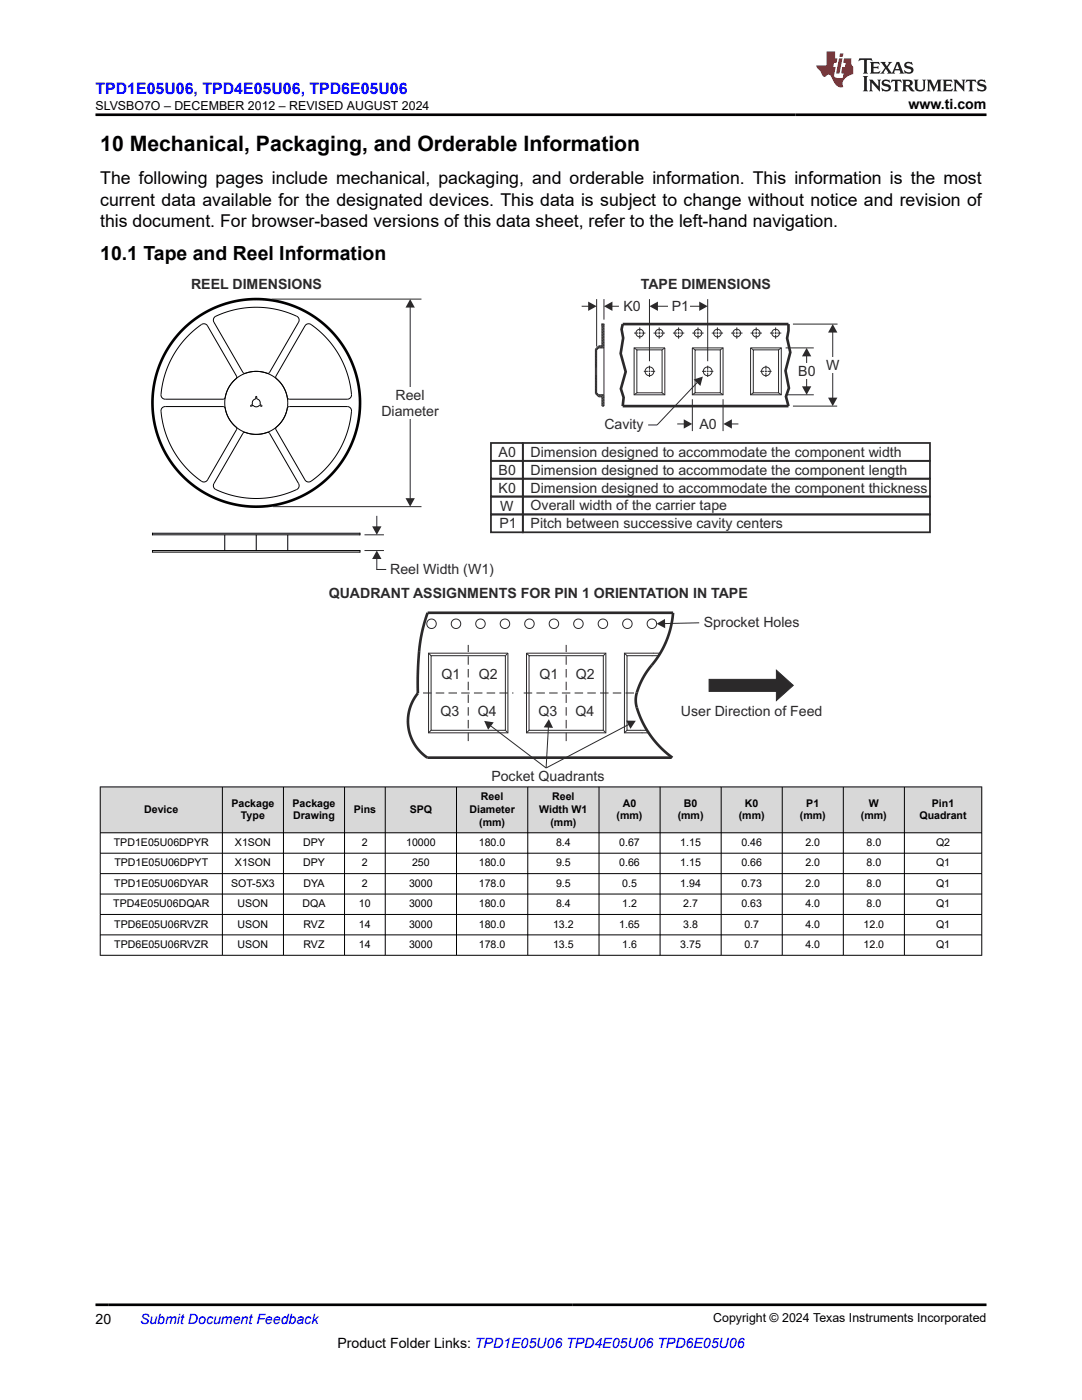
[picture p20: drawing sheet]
<svg xmlns="http://www.w3.org/2000/svg" width="216mm" height="279mm" viewBox="0 0 216 279" stroke-linecap="round" stroke-linejoin="round" font-family="sans-serif">
<defs><g id="words">
<text font-size="4.2" x="20" y="30.2">10 Mechanical, Packaging, and Orderable Information</text>
<text font-size="3.9" x="20" y="51.9">10.1 Tape and Reel Information</text>
<g font-size="3.5">
<text x="20" y="36.8">The following pages include mechanical, packaging, and orderable information. This information is the most</text>
<text x="20" y="41">current data available for the designated devices. This data is subject to change without notice and revision of</text>
<text x="20" y="45.3">this document. For browser-based versions of this data sheet, refer to the left-hand navigation.</text>
</g>
<text font-size="3.2" fill="#00f" x="19.1" y="18.7">TPD1E05U06, TPD4E05U06, TPD6E05U06</text>
<g font-size="2.8">
<text x="181.3" y="21.8">www.ti.com</text>
<text x="19.1" y="264.2">20</text>
<text x="67.3" y="269">Product Folder Links: TPD1E05U06 TPD4E05U06 TPD6E05U06</text>
</g>
<g font-size="2.8" fill="#2b292a">
<text x="38.1" y="57.7">REEL DIMENSIONS</text>
<text x="127.9" y="57.7">TAPE DIMENSIONS</text>
<text x="124.4" y="62.1">K0</text>
<text x="134.1" y="62.1">P1</text>
<text x="159.3" y="75.1">B0</text>
<text x="164.8" y="73.9">W</text>
<text x="76.1" y="83">Diameter</text>
<text x="78.9" y="79.8">Reel</text>
<text x="120.6" y="85.5">Cavity</text>
<text x="139.6" y="85.6">A0</text>
<text x="99.5" y="94.8">B0</text>
<text x="99.5" y="91.2">A0</text>
<text x="105.9" y="94.7">Dimension designed to accommodate the component length</text>
<text x="105.9" y="91.2">Dimension designed to accommodate the component width</text>
<text x="99.5" y="98.3">K0</text>
<text x="99.8" y="101.9">W</text>
<text x="105.9" y="98.3">Dimension designed to accommodate the component thickness</text>
<text x="105.9" y="101.8">Overall width of the carrier tape</text>
<text x="99.7" y="105.5">P1</text>
<text x="105.9" y="105.5">Pitch between successive cavity centers</text>
<text x="65.6" y="119.4">QUADRANT ASSIGNMENTS FOR PIN 1 ORIENTATION IN TAPE</text>
<text x="77.9" y="114.6">Reel Width (W1)</text>
<text x="140.4" y="125.1">Sprocket Holes</text>
<text x="88.1" y="135.5">Q1</text>
<text x="95.5" y="135.5">Q2</text>
<text x="107.6" y="135.5">Q1</text>
<text x="114.9" y="135.5">Q2</text>
<text x="87.9" y="143">Q3</text>
<text x="95.4" y="143">Q4</text>
<text x="107.4" y="143">Q3</text>
<text x="114.9" y="143">Q4</text>
<text x="135.9" y="142.8">User Direction of Feed</text>
<text x="98" y="155.8">Pocket Quadrants</text>
</g>
<text font-size="2.8" fill="#00f" x="27.9" y="264.2">Submit Document Feedback</text>
<g font-size="2.5">
<text x="19" y="21.9">SLVSBO7O – DECEMBER 2012 – REVISED AUGUST 2024</text>
<text x="142.3" y="263.9">Copyright © 2024 Texas Instruments Incorporated</text>
</g>
<g font-size="2.1">
<text x="46.2" y="161">Package</text>
<text x="58.4" y="161">Package</text>
<text x="96" y="159.7">Reel</text>
<text x="110.2" y="159.7">Reel</text>
<text x="124.3" y="161">A0</text>
<text x="136.5" y="161">B0</text>
<text x="148.6" y="161">K0</text>
<text x="160.9" y="161">P1</text>
<text x="173.4" y="161">W</text>
<text x="185.9" y="161">Pin1</text>
<text x="28.8" y="162.2">Device</text>
<text x="48.1" y="163.5">Type</text>
<text x="58.5" y="163.5">Drawing</text>
<text x="70.6" y="162.2">Pins</text>
<text x="81.7" y="162.2">SPQ</text>
<text x="93.7" y="162.2">Diameter</text>
<text x="95.6" y="164.8">(mm)</text>
<text x="107.6" y="162.2">Width W1</text>
<text x="109.8" y="164.8">(mm)</text>
<text x="123" y="163.5">(mm)</text>
<text x="135.2" y="163.5">(mm)</text>
<text x="147.4" y="163.5">(mm)</text>
<text x="159.6" y="163.5">(mm)</text>
<text x="171.8" y="163.5">(mm)</text>
<text x="183.5" y="163.5">Quadrant</text>
<text x="22.7" y="168.8">TPD1E05U06DPYR</text>
<text x="22.8" y="172.9">TPD1E05U06DPYT</text>
<text x="46.9" y="168.8">X1SON</text>
<text x="46.9" y="172.9">X1SON</text>
<text x="60.5" y="168.8">DPY</text>
<text x="60.5" y="172.9">DPY</text>
<text x="72.2" y="168.8">2</text>
<text x="72.2" y="172.9">2</text>
<text x="81" y="168.8">10000</text>
<text x="82.2" y="172.9">250</text>
<text x="95.6" y="168.8">180.0</text>
<text x="95.6" y="172.9">180.0</text>
<text x="110.9" y="168.8">8.4</text>
<text x="110.9" y="172.9">9.5</text>
<text x="123.6" y="168.8">0.67</text>
<text x="123.6" y="172.9">0.66</text>
<text x="135.7" y="168.8">1.15</text>
<text x="135.7" y="172.9">1.15</text>
<text x="147.9" y="168.8">0.46</text>
<text x="147.9" y="172.9">0.66</text>
<text x="160.7" y="168.8">2.0</text>
<text x="160.7" y="172.9">2.0</text>
<text x="172.9" y="168.8">8.0</text>
<text x="172.9" y="172.9">8.0</text>
<text x="186.8" y="168.8">Q2</text>
<text x="186.8" y="172.9">Q1</text>
<text x="22.8" y="177">TPD1E05U06DYAR</text>
<text x="46.1" y="177">SOT-5X3</text>
<text x="60.6" y="177">DYA</text>
<text x="72.2" y="177">2</text>
<text x="81.6" y="177">3000</text>
<text x="95.6" y="177">178.0</text>
<text x="110.9" y="177">9.5</text>
<text x="124.2" y="177">0.5</text>
<text x="135.7" y="177">1.94</text>
<text x="147.9" y="177">0.73</text>
<text x="160.7" y="177">2.0</text>
<text x="172.9" y="177">8.0</text>
<text x="186.8" y="177">Q1</text>
<text x="22.6" y="181.1">TPD4E05U06DQAR</text>
<text x="22.8" y="185.1">TPD6E05U06RVZR</text>
<text x="47.4" y="181.1">USON</text>
<text x="47.4" y="185.1">USON</text>
<text x="60.4" y="181.1">DQA</text>
<text x="60.6" y="185.1">RVZ</text>
<text x="71.6" y="181.1">10</text>
<text x="71.6" y="185.1">14</text>
<text x="81.6" y="181.1">3000</text>
<text x="81.6" y="185.1">3000</text>
<text x="95.6" y="181.1">180.0</text>
<text x="95.6" y="185.1">180.0</text>
<text x="110.4" y="185.1">13.2</text>
<text x="110.9" y="181.1">8.4</text>
<text x="123.6" y="185.1">1.65</text>
<text x="124.2" y="181.1">1.2</text>
<text x="136.3" y="181.1">2.7</text>
<text x="136.3" y="185.1">3.8</text>
<text x="147.9" y="181.1">0.63</text>
<text x="148.5" y="185.1">0.7</text>
<text x="160.7" y="181.1">4.0</text>
<text x="160.7" y="185.1">4.0</text>
<text x="172.3" y="185.1">12.0</text>
<text x="172.9" y="181.1">8.0</text>
<text x="186.8" y="181.1">Q1</text>
<text x="186.8" y="185.1">Q1</text>
<text x="22.8" y="189.2">TPD6E05U06RVZR</text>
<text x="47.4" y="189.2">USON</text>
<text x="60.6" y="189.2">RVZ</text>
<text x="71.6" y="189.2">14</text>
<text x="81.6" y="189.2">3000</text>
<text x="95.6" y="189.2">178.0</text>
<text x="110.4" y="189.2">13.5</text>
<text x="124.2" y="189.2">1.6</text>
<text x="135.7" y="189.2">3.75</text>
<text x="148.5" y="189.2">0.7</text>
<text x="160.7" y="189.2">4.0</text>
<text x="172.3" y="189.2">12.0</text>
<text x="186.8" y="189.2">Q1</text>
</g>
</g></defs>
<path d="M98 88.4h6.3v3.6h-6.3zM98 92h6.3v3.5h-6.3zM98 95.5h6.3v3.6h-6.3z" fill="none" stroke="#2b292a" stroke-width=".35"/>
<path d="M81.8 61.2v38.4" fill="none" stroke="#2b292a" stroke-width=".2"/>
<g fill="#2b292a">
<path d="M80.9 99.4h1.9l-1 1.7z"/>
<path d="M81.8 59.7l1 1.7h-1.9z"/>
</g>
<circle cx="51.1" cy="80.4" r="20.7" fill="none" stroke="#000" stroke-width=".53"/>
<g fill="none" stroke="#000" stroke-width=".2">
<path d="M37.6 67l2.7-2.3 .5-.1 .4 .2 6 10.4a.82 .82 0 0 1-.6 .8l-.9 1.2-.6 1.5a.8 .8 0 0 1-.5 1h-11.6l-.5-.1-.3-.4-.1-.5 .4-2.3 1.1-3.5 1.6-3.1zM42.8 63.3l1.7-.8 2-.6 2.1-.4 2.4-.2 2.4 .2 2.1 .3 2.2 .7 1.7 .8 .3 .5-.1 .5-5.9 10.1a.82 .82 0 0 1-1-.1l-1.5-.2-1.6 .2a.82 .82 0 0 1-1.1 .1l-5.8-10.1-.1-.6zM51.1 79.1l.1 .1v.4l.6 .4 .1 .7 .3 .2v.2l-.4-.2-.6 .3-.4-.1-.3-.2-.5 .1 .4-.3 .1-.8 .5-.3zM61 64.9l.4-.3 .5 .1 1.4 1 2.1 2.1 1.8 2.3 1.1 2 .9 2.3 .6 2.3 .3 2.3-.3 .5-.5 .2h-11.7a.82 .82 0 0 1-.4-1l-.7-1.5-.9-1.2a.83 .83 0 0 1-.6-.8zM32.4 81.4l.6-.3 11.6 .1a.82 .82 0 0 1 .5 .9l.5 1.4 1 1.3a.8 .8 0 0 1 .6 .9l-5.8 10.1-.4 .3-.6 .1-1.7-1.3-1.5-1.5-1.5-1.8-1.3-2-1.1-2.4-.7-2.3-.5-2.8zM48.5 86.4a.82 .82 0 0 1 1.1 .1l1.5 .2 1.6-.2a.82 .82 0 0 1 1-.1l5.9 10.1 .1 .5-.5 .7-2.7 1-2.6 .6-2.6 .2-2.4-.1-2.9-.6-3-1.1-.4-.6 .1-.6zM57.4 81.3l.3-.2h11.6l.6 .3 .2 .7-.4 2.8-.8 2.5-1.1 2.2-1.4 2.2-1.7 2-2.6 2.2-.7 .2-.5-.4-5.9-10.1a.83 .83 0 0 1 .6-.9l1.2-1.6zM30.4 109.9h41.4v.3h-41.4zM30.4 106.4h41.4v.3h-41.4zM44.8 106.7v3.2M51.1 106.7v3.2M57.4 106.7v3.2"/>
<circle cx="51.1" cy="80.4" r="6.3"/>
</g>
<path d="M54.2 59.7h29.9M54.5 101.1h29.6M72.7 106.7h3.9M72.7 109.9h3.9M75.2 111.4v2.3" fill="none" stroke="#2b292a" stroke-width=".2"/>
<path d="M75.2 109.9l.9 1.7h-1.8z" fill="#2b292a"/>
<path d="M161 71v6.2M75.2 113.7h1.8" fill="none" stroke="#2b292a" stroke-width=".2"/>
<path d="M98 99.1h6.3v3.6h-6.3zM104.3 95.5h81.3v3.6h-81.3zM104.3 99.1h81.3v3.6h-81.3zM104.3 92h81.3v3.5h-81.3zM104.3 88.4h81.3v3.6h-81.3zM98 102.7h6.3v3.5h-6.3zM104.3 102.7h81.3v3.5h-81.3z" fill="none" stroke="#2b292a" stroke-width=".35"/>
<g fill="#2b292a">
<path d="M161 69.4l.9 1.7h-1.9z"/>
<path d="M160 77.1h1.9l-.9 1.7z"/>
</g>
<path d="M166.2 66.2v13.3" fill="none" stroke="#2b292a" stroke-width=".2"/>
<g fill="#2b292a">
<path d="M166.2 64.7l.9 1.7h-1.9z"/>
<path d="M165.2 79.4h1.9l-.9 1.6z"/>
</g>
<path d="M131.1 61.1h8.6" fill="none" stroke="#2b292a" stroke-width=".2"/>
<g fill="#2b292a">
<path d="M129.6 61.1l1.7-.9v1.8z"/>
<path d="M139.5 60.2l1.7 .9-1.7 .9z"/>
</g>
<path d="M124.3 64.7h33v1.3l-.2 1.5 .6 2.8-1 3.7 .7 3.5-.6 1.6 .5 1.9h-33l.1-1.7-.5-1.7 .9-3.4-1-3.7 .5-3-.3-1.8z" fill="none" stroke="#2b292a" stroke-width=".53"/>
<g fill="none" stroke="#2b292a" stroke-width=".2">
<path d="M119.1 59.7v9.5M120.5 59.7v4.1M129.6 59.7v12.4M141.2 59.7v12.4M118.8 73.2h.3M118.8 75h.3M118.8 75h.1M119.1 70l-.3 .3M119.1 70.4l-.3 .2M119.1 70.7l-.3 .2M119.1 71l-.3 .2M119.1 71.3l-.3 .2"/>
<path d="M119.1 71.6l-.3 .3M119.1 71.9l-.3 .3M119.1 72.2l-.3 .3M119.1 72.6l-.3 .2M119.1 72.9l-.3 .2M119.1 73.2h-.1M119.1 75.1l-.3 .2M119.1 75.4l-.3 .2M119.1 75.7l-.3 .2M119.1 76l-.3 .3M119.1 76.3l-.3 .3M119.1 76.6l-.3 .3"/>
<path d="M119.1 77l-.3 .2M119.1 77.3l-.3 .2M119.1 77.6l-.3 .2M119.1 77.9l-.3 .2M119.1 78.2l-.3 .3M119.1 78.5l-.2 .2M119.3 78.6l-.2 .2M119.4 78.8l-.2 .2M119.4 78.8h1.1M119.7 78.8l-.3 .3M119.8 69l-1 1M120 78.8l-.4 .4"/>
<path d="M120.1 69l-.4 .4M120.1 64.7h.4v16.3h-.4v-1.8h-.6l-.7-.7v-8.8l.7-.7h.6zM120.3 64.7l-.2 .2M120.4 78.8l-.4 .4M120.5 69.4h-1.1l-.3 .4v8.6l.3 .4M120.5 68l-.4 .3M120.5 64.8l-.4 .4M120.5 65.1l-.4 .4M120.5 65.4l-.4 .4M120.5 65.8l-.4 .3M120.5 66.1l-.4 .4M120.5 66.4l-.4 .4"/>
<path d="M120.5 66.7l-.4 .4M120.5 67l-.4 .4M120.5 67.3l-.4 .4M120.5 67.6l-.4 .4M120.5 68.3l-.4 .4M120.5 68.6l-.4 .4M120.5 68.9l-.5 .5M120.5 69.2l-.2 .2M120.5 78.9l-.4 .4M120.5 79.3l-.4 .4M120.5 79.6l-.4 .4M120.5 79.9l-.4 .4"/>
<path d="M126.5 66.5h.8M126.5 69.4h6.2v9.4h-6.2zM126.5 69.4l.6 .4M127.1 69.8h5v8.6h-5zM127.1 78.4l-.6 .4M127.5 66.5h.4M127.7 65.3v.8M127.7 66.3v.4M127.7 66.8v.8M128 66.5h.8M128.5 74.1h.8M129.4 74.1h.4"/>
<path d="M129.6 73v.8M129.6 73.9v.4M129.6 74.4v.8M129.9 74.1h.8M130.4 66.5h.8M131.3 66.5h.4M131.5 65.3v.8M131.5 66.3v.4M131.5 66.8v.8M131.9 66.5h.8M132.1 78.4l.6 .4M132.7 69.4l-.6 .4"/>
<path d="M134.3 66.5h.8M135.2 66.5h.4M135.4 65.3v.8M135.4 66.3v.4M135.4 66.8v.8M135.7 66.5h.8M138.1 66.5h.9M138.1 69.4h6.2v9.4h-6.2zM138.1 69.4l.6 .4M138.1 79.7v6.3M138.7 69.8h5v8.6h-5zM138.7 78.4l-.6 .4"/>
<path d="M139.1 66.5h.4M139.2 76.3l-8.1 8.5M139.3 65.3v.8M139.3 66.3v.4M139.3 66.8v.8M139.6 66.5h.8M140.1 74.1h.8M141 74.1h.4M141.2 73v.8M141.2 73.9v.4M141.2 74.4v.8M141.5 74.1h.8"/>
<path d="M142 66.5h.8M143 66.5h.3M143.1 65.3v.8M143.1 66.3v.4M143.1 66.8v.8M143.5 66.5h.8M143.7 78.4l.6 .4M144.3 69.4l-.6 .4M144.3 79.7v6.3M145.9 66.5h.8M146.8 66.5h.4M147 65.3v.8"/>
<path d="M147 66.3v.4M147 66.8v.8M147.3 66.5h.9M149.8 66.5h.8M149.8 69.4h6.1v9.4h-6.1zM149.8 69.4l.5 .4M150.3 69.8h5v8.6h-5zM150.3 78.4l-.5 .4M150.7 66.5h.4M150.9 65.3v.8M150.9 66.3v.4M150.9 66.8v.8"/>
<path d="M151.2 66.5h.8M151.7 74.1h.8M152.6 74.1h.4M152.8 73v.8M152.8 73.9v.4M152.8 74.4v.8M153.2 74.1h.8M153.6 66.5h.8M154.6 66.5h.4M154.8 65.3v.8M154.8 66.3v.4M154.8 66.8v.8"/>
<path d="M155.1 66.5h.8M155.3 78.4l.6 .4M155.9 69.4l-.6 .4M156.8 69.4h5.6M156.8 78.8h5.6M158.2 64.7h8.9M120.5 80.2l-.4 .4M120.5 80.5l-.4 .4M120.5 80.8l-.2 .2M158.2 81h8.9"/>
<circle cx="127.7" cy="66.5" r=".76"/>
<circle cx="129.6" cy="74.1" r=".87"/>
<circle cx="131.5" cy="66.5" r=".76"/>
<circle cx="135.4" cy="66.5" r=".76"/>
<circle cx="139.3" cy="66.5" r=".76"/>
<circle cx="141.2" cy="74.1" r=".87"/>
<circle cx="143.1" cy="66.5" r=".76"/>
<circle cx="147" cy="66.5" r=".76"/>
<circle cx="150.9" cy="66.5" r=".76"/>
<circle cx="152.8" cy="74.1" r=".87"/>
<circle cx="154.8" cy="66.5" r=".76"/>
</g>
<path d="M138.4 75.7l1.8-.5-.4 1.8z" fill="#2b292a"/>
<path d="M122.1 61.1h1.4M129.3 84.8h1.8" fill="none" stroke="#2b292a" stroke-width=".2"/>
<path d="M120.5 61.1l1.7-.9v1.8z" fill="#2b292a"/>
<path d="M116.1 61.1h1.4" fill="none" stroke="#2b292a" stroke-width=".2"/>
<path d="M117.4 60.2l1.7 .9-1.7 .9z" fill="#2b292a"/>
<path d="M134 151.2h-48.7l-1.2-1-1.1-1.3-.9-1.5-.5-1.6-.2-1.7 .1-1.7 .5-1.7 .8-1.5a2.49 2.49 0 0 0 .6-2.3l.1-4.5 .3-4 .6-3.1 .9-3h49l-.5 3-.9 2.8-1.4 2.7-2.4 3.2-1 1.7-1 2.5-.2 1.5 .1 1.3 .6 1.6 1.6 3.4 2.2 2.7 2.8 2.5" fill="none" stroke="#2b292a" stroke-width=".53"/>
<g fill="none" stroke="#2b292a" stroke-width=".2">
<path d="M85.5 130.4h15.8v15.9h-15.8zM86 130.9h14.8v14.8h-14.8zM105.1 130.4h15.8v15.9h-15.8zM105.6 130.9h14.8v14.8h-14.8zM130.2 130.9h-5.1v14.8h2.7M130.5 130.4h-5.9v15.9h3.6M139.5 124.3l-6.9 .1"/>
<circle cx="86.1" cy="124.5" r=".95"/>
<circle cx="91" cy="124.5" r=".95"/>
<circle cx="95.9" cy="124.5" r=".95"/>
<circle cx="100.8" cy="124.5" r=".95"/>
<circle cx="105.6" cy="124.5" r=".95"/>
<circle cx="110.5" cy="124.5" r=".95"/>
<circle cx="115.4" cy="124.5" r=".95"/>
<circle cx="120.3" cy="124.5" r=".95"/>
<circle cx="125.2" cy="124.5" r=".95"/>
<circle cx="130.1" cy="124.5" r=".95"/>
</g>
<path d="M84.4 138.3h18M126.5 138.3h-22.5M93.4 147.9v-19.2M113 147.9v-19.2" fill="none" stroke="#2b292a" stroke-width=".2" stroke-dasharray="1.7 .8" stroke-linecap="butt"/>
<path d="M131 124.5l1.7-1v1.9z" fill="#2b292a"/>
<path d="M85.5 130.4l.5 .5M101.3 130.4l-.5 .5M105.1 130.4l.5 .5M120.9 130.4l-.5 .5M124.6 130.4l.5 .5M86 145.7l-.5 .6M97.8 144.8l11.2 8.5M100.8 145.7l.5 .6M105.6 145.7l-.5 .6M120.4 145.7l.5 .6M125.1 145.7l-.5 .6" fill="none" stroke="#2b292a" stroke-width=".2"/>
<path d="M96.6 143.9l1.9 .3-1.1 1.4z" fill="#2b292a"/>
<path d="M109.4 145.1l-.4 8.2" fill="none" stroke="#2b292a" stroke-width=".2"/>
<path d="M109.5 143.5l.9 1.8-1.9-.1z" fill="#2b292a"/>
<path d="M125.5 144.6l-16.5 8.7" fill="none" stroke="#2b292a" stroke-width=".2"/>
<path d="M124.9 143.8h2l-1.1 1.7z" fill="#2b292a"/>
<path d="M135.1 84.6h1.5" fill="none" stroke="#2b292a" stroke-width=".2"/>
<path d="M136.4 83.7l1.7 .9-1.7 .9z" fill="#2b292a"/>
<path d="M145.9 84.6h1.4" fill="none" stroke="#2b292a" stroke-width=".2"/>
<path d="M144.3 84.6l1.7-.9v1.8z" fill="#2b292a"/>
<path d="M75.2 102.9v2.3" fill="none" stroke="#2b292a" stroke-width=".2"/>
<path d="M74.3 105h1.8l-.9 1.7z" fill="#2b292a"/>
<path d="M130.2 130.9h1.3M130.5 130.4h1.3M127.8 145.7h1.3M128.2 146.3h1.3" fill="none" stroke="#2b292a" stroke-width=".2"/>
<path d="M141.5 135.6h13.4v-1.8l3.4 3-3.4 3v-1.8h-13.4z" fill-rule="evenodd" fill="#2b292a"/>
<path d="M141.5 135.6h13.4v-1.8l3.4 3-3.4 3v-1.8h-13.4z" fill="none" stroke="#2b292a" stroke-width=".2"/>
<g fill="#fff">
<path d="M133.3 59.5h4.2v3.2h-4.2z" fill-rule="evenodd"/>
<path d="M159.3 72.6h3.4v3.1h-3.4z" fill-rule="evenodd"/>
<path d="M164.8 71.3h2.7v3.2h-2.7z" fill-rule="evenodd"/>
<path d="M78.9 77.3h5.8v3.1h-5.8z" fill-rule="evenodd"/>
<path d="M76.1 80.4h11.5v3.2h-11.5z" fill-rule="evenodd"/>
</g>
<g fill="#d8d8d8">
<path d="M20 157h175.9v9.2h-175.9z" fill-rule="evenodd"/>
<path d="M20.1 157.1h24.2v9h-24.2z" fill-rule="evenodd"/>
<path d="M44.4 157.1h12.1v9h-12.1z" fill-rule="evenodd"/>
<path d="M56.6 157.1h12.1v9h-12.1z" fill-rule="evenodd"/>
<path d="M68.8 157.1h8v9h-8z" fill-rule="evenodd"/>
<path d="M76.9 157.1h14.1v9h-14.1z" fill-rule="evenodd"/>
<path d="M91.2 157.1h14v9h-14z" fill-rule="evenodd"/>
<path d="M105.4 157.1h14.1v9h-14.1z" fill-rule="evenodd"/>
<path d="M119.6 157.1h12.1v9h-12.1z" fill-rule="evenodd"/>
<path d="M131.8 157.1h12v9h-12z" fill-rule="evenodd"/>
<path d="M144 157.1h12v9h-12z" fill-rule="evenodd"/>
<path d="M156.2 157.1h12v9h-12z" fill-rule="evenodd"/>
<path d="M168.3 157.1h12.1v9h-12.1z" fill-rule="evenodd"/>
<path d="M180.5 157.1h15.3v9h-15.3z" fill-rule="evenodd"/>
</g>
<g fill="none" stroke="#000" stroke-width=".2">
<path d="M19.9 157h176.1M20 157v33.7M44.4 157v33.7M56.6 157v33.7M68.7 157v33.7M76.9 157v33.7M91.1 157v33.7M105.3 157v33.7M119.5 157v33.7M131.7 157v33.7M143.9 157v33.7M156.1 157v33.7"/>
<path d="M168.3 157v33.7M180.5 157v33.7M195.9 157v33.7M19.9 166.2h176.1M19.9 170.3h176.1M19.9 174.4h176.1M19.9 178.4h176.1M19.9 182.5h176.1M19.9 186.6h176.1M19.9 190.6h176.1"/>
</g>
<path d="M171.5 11.6l-.2 .6 .5-.2h.6v.1v2.2l-.2 .4h1l-.2-.4v-2.2v-.1h.5l.6 .2-.2-.6zM173.6 12.4l.2 .3v1.6l-.2 .4h1.9l.1-.6a1.08 1.08 0 0 1-1.3 .2v-.7h.6l.4 .2v-.7l-.4 .2h-.6v-.5l.2-.2a1 1 0 0 1 1 .3l-.1-.5zM175.7 12.4l.9 1.1-1 1.2h.9l-.2-.2 .5-.8 .4 .8-.2 .2h1.6l-.2-.2 .2-.5h.9l.1 .5-.1 .2h.9l-.2-.4-.8-1.9h-.5l-.9 2.1-.9-1.1 .9-1h-.8l.2 .2-.4 .6-.4-.6 .2-.2zM179 12.8l.4 1h-.7zM180.7 12.5a.65 .65 0 0 0-.2 .7 .65 .65 0 0 0 .6 .5l.6 .1 .1 .3a.79 .79 0 0 1-.7 .4 .79 .79 0 0 1-.7-.5l.1 .7 .2-.1a.93 .93 0 0 0 1.1 0 .93 .93 0 0 0 .4-.9 1.46 1.46 0 0 0-1.2-.6l-.1-.3a1.09 1.09 0 0 1 1.2 .2l-.2-.6-.1 .1-.5-.2zM172.2 15.2l.2 .4v2.2l-.2 .4h1l-.2-.4v-2.2l.2-.4zM173.4 15.9l.2 .4v1.5l-.2 .4h.8l-.3-.4 .1-1.3 1.6 1.8v-2l.2-.4h-.7l.1 .2 .1 1.1-1.2-1.3zM176.2 16a.65 .65 0 0 0-.2 .8 .65 .65 0 0 0 .6 .4l.6 .2 .1 .2a.79 .79 0 0 1-.7 .4 .79 .79 0 0 1-.7-.5l.1 .7 .2-.1a.93 .93 0 0 0 1.1 .1 .93 .93 0 0 0 .4-1 1.46 1.46 0 0 0-1.2-.5l-.1-.4a1.09 1.09 0 0 1 1.2 .2l-.1-.6-.2 .1-.5-.1zM177.9 15.9l-.1 .6a.63 .63 0 0 1 .8-.3v1.6l-.3 .4h1l-.2-.4v-1.6a.66 .66 0 0 1 .8 .3l-.1-.6zM180 15.9l.2 .4v1.5l-.2 .4h1l-.2-.2-.1-.7h.5l.1 .2a.79 .79 0 0 0 1.2 .6l-1-.9a.61 .61 0 0 0 .6-.6 .61 .61 0 0 0-.5-.7zM180.8 16.2h.1a.47 .47 0 0 1 .5 .1 .47 .47 0 0 1 .1 .5l-.1 .1-.7 .1zM182.3 15.9l.2 .2a2.27 2.27 0 0 0 .4 2 1.04 1.04 0 0 0 1.7-.7v-1.3l.2-.2h-.8l.2 .4v1.1a.6 .6 0 0 1-.6 .6 .6 .6 0 0 1-.6-.6v-1.1l.3-.4zM184.9 15.9l.2 .4v1.5l-.2 .4h.8l-.3-.4v-1.4l.9 1.9 .9-1.9v1.4l-.3 .4h1l-.2-.4v-1.5l.2-.4h-.8l-.7 1.5-.6-1.5zM188.1 15.9l.2 .4v1.5l-.2 .4h1.9l.1-.6a1.09 1.09 0 0 1-1.3 .2v-.7h.6l.4 .2v-.6l-.4 .2h-.6v-.6l.2-.1a1.01 1.01 0 0 1 1 .3l-.1-.6zM190.2 15.9l.3 .4v1.5l-.3 .4h.8l-.2-.4v-1.3l1.6 1.8v-2l.2-.4h-.7l.2 .2v1.1l-1.2-1.3zM192.8 15.9l-.1 .6a.63 .63 0 0 1 .8-.3v1.6l-.3 .4h1l-.2-.4v-1.6a.66 .66 0 0 1 .8 .3l-.1-.6zM195.2 16a.65 .65 0 0 0-.2 .8 .65 .65 0 0 0 .6 .4l.6 .2 .2 .2a.79 .79 0 0 1-.7 .4 .79 .79 0 0 1-.7-.5l.1 .7 .2-.1a.93 .93 0 0 0 1 .1 .93 .93 0 0 0 .5-1 1.46 1.46 0 0 0-1.3-.5v-.4a1.09 1.09 0 0 1 1.2 .2l-.2-.6-.2 .1-.5-.1z" fill="#231f20"/>
<path d="M164.9 10.3v2.7h-2l.1 .4 .8 1a.95 .95 0 0 0 1 .9 .59 .59 0 0 1 .5-.4 .59 .59 0 0 1 .5 .3l.4 .8a1.59 1.59 0 0 0 2.1 1.4 1.61 1.61 0 0 1 1-2.3l1-.3-.1-1.5a1.59 1.59 0 0 1-.3-1.7h-1.5l-.2 .9h.6l-.2 .9h-.5l-.2 .9v.3l.4 .1-.1 .9h-.7a.73 .73 0 0 1-1-.7l.3-1.5h-.5l.1-.9h.5l.2-.9h-.5v-1.3zM167.4 11.6l-.6 3.1h.7l.6-3.1zM167.6 10.7l-.1 .6h.7l.1-.6z" fill="#ed1c24"/>
<path d="M19.1 22.9h177.8M19.1 260.4h177.8" fill="none" stroke="#000" stroke-width=".53"/>
<use href="#words"/>
</svg>
